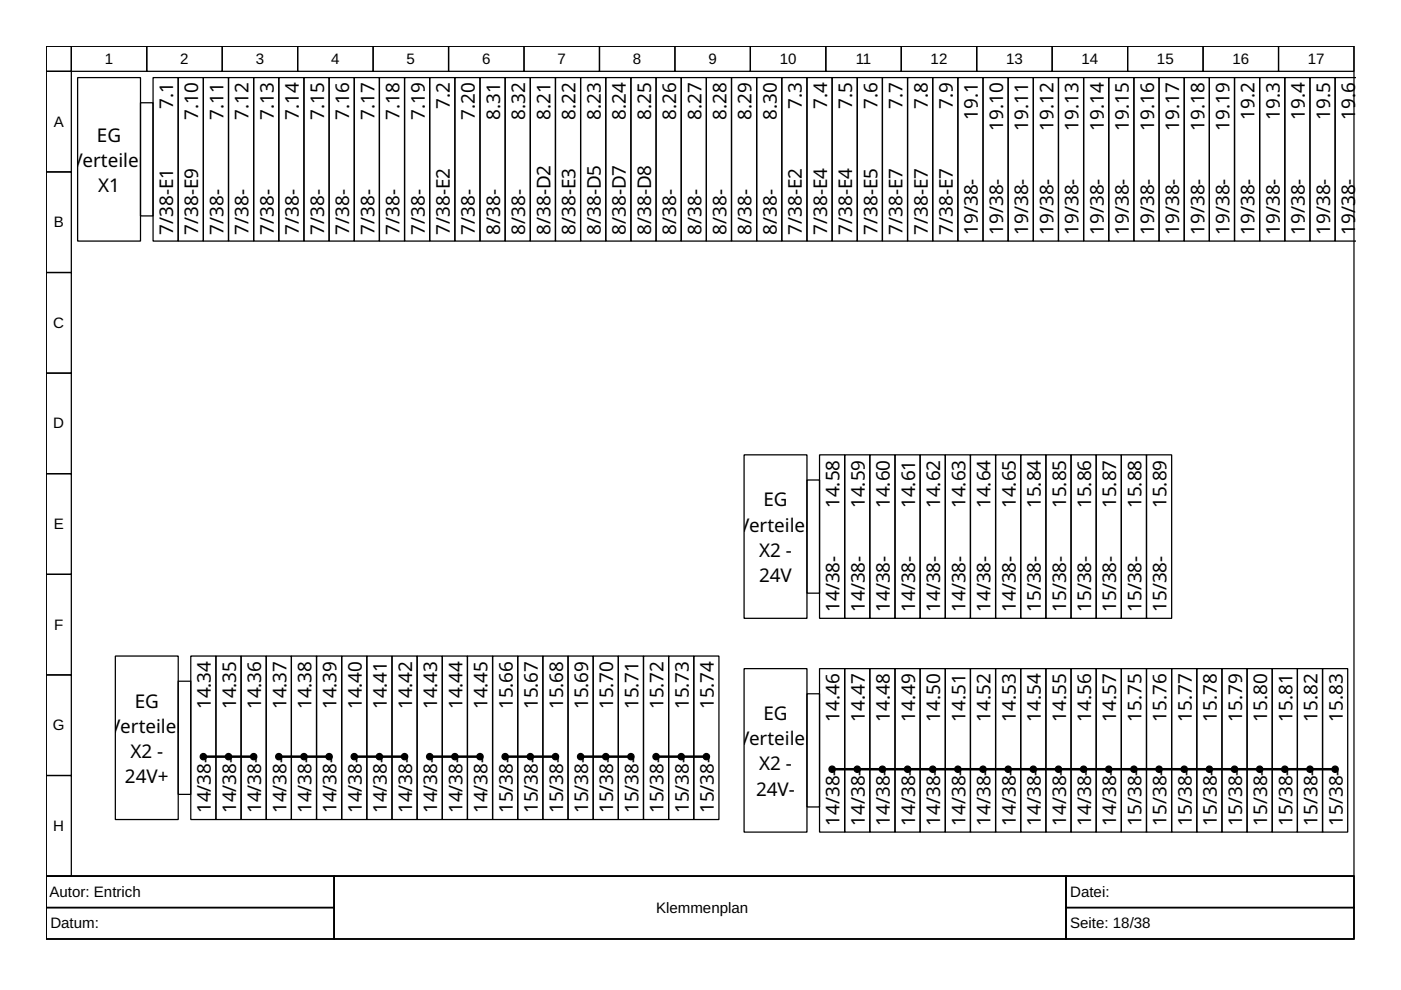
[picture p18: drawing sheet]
<svg xmlns="http://www.w3.org/2000/svg" width="297mm" height="210mm" viewBox="0 0 297 210" stroke-linecap="round" stroke-linejoin="round" font-family="sans-serif">
<defs><g id="words">
<g font-size="4">
<text x="36.7" y="23.2" transform="rotate(-90 36.7 23.2)">7.1</text>
<text x="95.4" y="23.2" transform="rotate(-90 95.4 23.2)">7.2</text>
<text x="170" y="23.2" transform="rotate(-90 170 23.2)">7.3</text>
<text x="175.4" y="23.2" transform="rotate(-90 175.4 23.2)">7.4</text>
<text x="180.7" y="23.2" transform="rotate(-90 180.7 23.2)">7.5</text>
<text x="186" y="23.2" transform="rotate(-90 186 23.2)">7.6</text>
<text x="191.4" y="23.2" transform="rotate(-90 191.4 23.2)">7.7</text>
<text x="196.7" y="23.2" transform="rotate(-90 196.7 23.2)">7.8</text>
<text x="202" y="23.2" transform="rotate(-90 202 23.2)">7.9</text>
<text x="42.1" y="25.5" transform="rotate(-90 42.1 25.5)">7.10</text>
<text x="47.4" y="25.5" transform="rotate(-90 47.4 25.5)">7.11</text>
<text x="52.7" y="25.5" transform="rotate(-90 52.7 25.5)">7.12</text>
<text x="58" y="25.5" transform="rotate(-90 58 25.5)">7.13</text>
<text x="63.4" y="25.5" transform="rotate(-90 63.4 25.5)">7.14</text>
<text x="68.7" y="25.5" transform="rotate(-90 68.7 25.5)">7.15</text>
<text x="74" y="25.5" transform="rotate(-90 74 25.5)">7.16</text>
<text x="79.4" y="25.5" transform="rotate(-90 79.4 25.5)">7.17</text>
<text x="84.7" y="25.5" transform="rotate(-90 84.7 25.5)">7.18</text>
<text x="90" y="25.5" transform="rotate(-90 90 25.5)">7.19</text>
<text x="100.7" y="25.5" transform="rotate(-90 100.7 25.5)">7.20</text>
<text x="106" y="25.5" transform="rotate(-90 106 25.5)">8.31</text>
<text x="111.4" y="25.5" transform="rotate(-90 111.4 25.5)">8.32</text>
<text x="116.7" y="25.5" transform="rotate(-90 116.7 25.5)">8.21</text>
<text x="122" y="25.5" transform="rotate(-90 122 25.5)">8.22</text>
<text x="127.4" y="25.5" transform="rotate(-90 127.4 25.5)">8.23</text>
<text x="132.7" y="25.5" transform="rotate(-90 132.7 25.5)">8.24</text>
<text x="138" y="25.5" transform="rotate(-90 138 25.5)">8.25</text>
<text x="143.4" y="25.5" transform="rotate(-90 143.4 25.5)">8.26</text>
<text x="148.7" y="25.5" transform="rotate(-90 148.7 25.5)">8.27</text>
<text x="154" y="25.5" transform="rotate(-90 154 25.5)">8.28</text>
<text x="159.4" y="25.5" transform="rotate(-90 159.4 25.5)">8.29</text>
<text x="164.7" y="25.5" transform="rotate(-90 164.7 25.5)">8.30</text>
<text x="207.4" y="25.5" transform="rotate(-90 207.4 25.5)">19.1</text>
<text x="212.7" y="27.7" transform="rotate(-90 212.7 27.7)">19.10</text>
<text x="218" y="27.7" transform="rotate(-90 218 27.7)">19.11</text>
<text x="223.3" y="27.7" transform="rotate(-90 223.3 27.7)">19.12</text>
<text x="228.7" y="27.7" transform="rotate(-90 228.7 27.7)">19.13</text>
<text x="234" y="27.7" transform="rotate(-90 234 27.7)">19.14</text>
<text x="239.3" y="27.7" transform="rotate(-90 239.3 27.7)">19.15</text>
<text x="244.7" y="27.7" transform="rotate(-90 244.7 27.7)">19.16</text>
<text x="250" y="27.7" transform="rotate(-90 250 27.7)">19.17</text>
<text x="255.3" y="27.7" transform="rotate(-90 255.3 27.7)">19.18</text>
<text x="260.7" y="27.7" transform="rotate(-90 260.7 27.7)">19.19</text>
<text x="266" y="25.5" transform="rotate(-90 266 25.5)">19.2</text>
<text x="271.3" y="25.5" transform="rotate(-90 271.3 25.5)">19.3</text>
<text x="276.7" y="25.5" transform="rotate(-90 276.7 25.5)">19.4</text>
<text x="282" y="25.5" transform="rotate(-90 282 25.5)">19.5</text>
<text x="287.3" y="25.5" transform="rotate(-90 287.3 25.5)">19.6</text>
<text x="15.2" y="35.4">V</text>
<text x="17.5" y="35.4">erteiler</text>
<text x="20.6" y="30.1">EG</text>
<text x="20.8" y="40.7">X1</text>
<text x="36.7" y="49.8" transform="rotate(-90 36.7 49.8)">7/38-E1</text>
<text x="42.1" y="49.8" transform="rotate(-90 42.1 49.8)">7/38-E9</text>
<text x="47.4" y="49.8" transform="rotate(-90 47.4 49.8)">7/38-</text>
<text x="52.7" y="49.8" transform="rotate(-90 52.7 49.8)">7/38-</text>
<text x="58" y="49.8" transform="rotate(-90 58 49.8)">7/38-</text>
<text x="63.4" y="49.8" transform="rotate(-90 63.4 49.8)">7/38-</text>
<text x="68.7" y="49.8" transform="rotate(-90 68.7 49.8)">7/38-</text>
<text x="74" y="49.8" transform="rotate(-90 74 49.8)">7/38-</text>
<text x="79.4" y="49.8" transform="rotate(-90 79.4 49.8)">7/38-</text>
<text x="84.7" y="49.8" transform="rotate(-90 84.7 49.8)">7/38-</text>
<text x="90" y="49.8" transform="rotate(-90 90 49.8)">7/38-</text>
<text x="95.4" y="49.8" transform="rotate(-90 95.4 49.8)">7/38-E2</text>
<text x="100.7" y="49.8" transform="rotate(-90 100.7 49.8)">7/38-</text>
<text x="106" y="49.8" transform="rotate(-90 106 49.8)">8/38-</text>
<text x="111.4" y="49.8" transform="rotate(-90 111.4 49.8)">8/38-</text>
<text x="116.7" y="49.8" transform="rotate(-90 116.7 49.8)">8/38-D2</text>
<text x="122" y="49.8" transform="rotate(-90 122 49.8)">8/38-E3</text>
<text x="127.4" y="49.8" transform="rotate(-90 127.4 49.8)">8/38-D5</text>
<text x="132.7" y="49.8" transform="rotate(-90 132.7 49.8)">8/38-D7</text>
<text x="138" y="49.8" transform="rotate(-90 138 49.8)">8/38-D8</text>
<text x="143.4" y="49.8" transform="rotate(-90 143.4 49.8)">8/38-</text>
<text x="148.7" y="49.8" transform="rotate(-90 148.7 49.8)">8/38-</text>
<text x="154" y="49.8" transform="rotate(-90 154 49.8)">8/38-</text>
<text x="159.4" y="49.8" transform="rotate(-90 159.4 49.8)">8/38-</text>
<text x="164.7" y="49.8" transform="rotate(-90 164.7 49.8)">8/38-</text>
<text x="170" y="49.8" transform="rotate(-90 170 49.8)">7/38-E2</text>
<text x="175.4" y="49.8" transform="rotate(-90 175.4 49.8)">7/38-E4</text>
<text x="180.7" y="49.8" transform="rotate(-90 180.7 49.8)">7/38-E4</text>
<text x="186" y="49.8" transform="rotate(-90 186 49.8)">7/38-E5</text>
<text x="191.4" y="49.8" transform="rotate(-90 191.4 49.8)">7/38-E7</text>
<text x="196.7" y="49.8" transform="rotate(-90 196.7 49.8)">7/38-E7</text>
<text x="202" y="49.8" transform="rotate(-90 202 49.8)">7/38-E7</text>
<text x="207.4" y="49.8" transform="rotate(-90 207.4 49.8)">19/38-</text>
<text x="212.7" y="49.8" transform="rotate(-90 212.7 49.8)">19/38-</text>
<text x="218" y="49.8" transform="rotate(-90 218 49.8)">19/38-</text>
<text x="223.3" y="49.8" transform="rotate(-90 223.3 49.8)">19/38-</text>
<text x="228.7" y="49.8" transform="rotate(-90 228.7 49.8)">19/38-</text>
<text x="234" y="49.8" transform="rotate(-90 234 49.8)">19/38-</text>
<text x="239.3" y="49.8" transform="rotate(-90 239.3 49.8)">19/38-</text>
<text x="244.7" y="49.8" transform="rotate(-90 244.7 49.8)">19/38-</text>
<text x="250" y="49.8" transform="rotate(-90 250 49.8)">19/38-</text>
<text x="255.3" y="49.8" transform="rotate(-90 255.3 49.8)">19/38-</text>
<text x="260.7" y="49.8" transform="rotate(-90 260.7 49.8)">19/38-</text>
<text x="266" y="49.8" transform="rotate(-90 266 49.8)">19/38-</text>
<text x="271.3" y="49.8" transform="rotate(-90 271.3 49.8)">19/38-</text>
<text x="276.7" y="49.8" transform="rotate(-90 276.7 49.8)">19/38-</text>
<text x="282" y="49.8" transform="rotate(-90 282 49.8)">19/38-</text>
<text x="287.3" y="49.8" transform="rotate(-90 287.3 49.8)">19/38-</text>
<text x="161.9" y="107.4">EG</text>
<text x="178" y="107.7" transform="rotate(-90 178 107.7)">14.58</text>
<text x="183.4" y="107.7" transform="rotate(-90 183.4 107.7)">14.59</text>
<text x="188.7" y="107.7" transform="rotate(-90 188.7 107.7)">14.60</text>
<text x="194" y="107.7" transform="rotate(-90 194 107.7)">14.61</text>
<text x="199.4" y="107.7" transform="rotate(-90 199.4 107.7)">14.62</text>
<text x="204.7" y="107.7" transform="rotate(-90 204.7 107.7)">14.63</text>
<text x="210" y="107.7" transform="rotate(-90 210 107.7)">14.64</text>
<text x="215.4" y="107.7" transform="rotate(-90 215.4 107.7)">14.65</text>
<text x="220.7" y="107.7" transform="rotate(-90 220.7 107.7)">15.84</text>
<text x="226" y="107.7" transform="rotate(-90 226 107.7)">15.85</text>
<text x="231.3" y="107.7" transform="rotate(-90 231.3 107.7)">15.86</text>
<text x="236.7" y="107.7" transform="rotate(-90 236.7 107.7)">15.87</text>
<text x="242" y="107.7" transform="rotate(-90 242 107.7)">15.88</text>
<text x="247.3" y="107.7" transform="rotate(-90 247.3 107.7)">15.89</text>
<text x="156.5" y="112.7">V</text>
<text x="158.8" y="112.7">erteiler</text>
<text x="160.9" y="118">X2 -</text>
<text x="160.9" y="123.4">24V</text>
<text x="178" y="129.8" transform="rotate(-90 178 129.8)">14/38-</text>
<text x="183.4" y="129.8" transform="rotate(-90 183.4 129.8)">14/38-</text>
<text x="188.7" y="129.8" transform="rotate(-90 188.7 129.8)">14/38-</text>
<text x="194" y="129.8" transform="rotate(-90 194 129.8)">14/38-</text>
<text x="199.4" y="129.8" transform="rotate(-90 199.4 129.8)">14/38-</text>
<text x="204.7" y="129.8" transform="rotate(-90 204.7 129.8)">14/38-</text>
<text x="210" y="129.8" transform="rotate(-90 210 129.8)">14/38-</text>
<text x="215.4" y="129.8" transform="rotate(-90 215.4 129.8)">14/38-</text>
<text x="220.7" y="129.8" transform="rotate(-90 220.7 129.8)">15/38-</text>
<text x="226" y="129.8" transform="rotate(-90 226 129.8)">15/38-</text>
<text x="231.3" y="129.8" transform="rotate(-90 231.3 129.8)">15/38-</text>
<text x="236.7" y="129.8" transform="rotate(-90 236.7 129.8)">15/38-</text>
<text x="242" y="129.8" transform="rotate(-90 242 129.8)">15/38-</text>
<text x="247.3" y="129.8" transform="rotate(-90 247.3 129.8)">15/38-</text>
<text x="23.2" y="155.4">V</text>
<text x="25.5" y="155.4">erteiler</text>
<text x="28.6" y="150">EG</text>
<text x="44.7" y="150.4" transform="rotate(-90 44.7 150.4)">14.34</text>
<text x="50" y="150.4" transform="rotate(-90 50 150.4)">14.35</text>
<text x="55.4" y="150.4" transform="rotate(-90 55.4 150.4)">14.36</text>
<text x="60.7" y="150.4" transform="rotate(-90 60.7 150.4)">14.37</text>
<text x="66" y="150.4" transform="rotate(-90 66 150.4)">14.38</text>
<text x="71.4" y="150.4" transform="rotate(-90 71.4 150.4)">14.39</text>
<text x="76.7" y="150.4" transform="rotate(-90 76.7 150.4)">14.40</text>
<text x="82" y="150.4" transform="rotate(-90 82 150.4)">14.41</text>
<text x="87.4" y="150.4" transform="rotate(-90 87.4 150.4)">14.42</text>
<text x="92.7" y="150.4" transform="rotate(-90 92.7 150.4)">14.43</text>
<text x="98" y="150.4" transform="rotate(-90 98 150.4)">14.44</text>
<text x="103.4" y="150.4" transform="rotate(-90 103.4 150.4)">14.45</text>
<text x="108.7" y="150.4" transform="rotate(-90 108.7 150.4)">15.66</text>
<text x="114" y="150.4" transform="rotate(-90 114 150.4)">15.67</text>
<text x="119.4" y="150.4" transform="rotate(-90 119.4 150.4)">15.68</text>
<text x="124.7" y="150.4" transform="rotate(-90 124.7 150.4)">15.69</text>
<text x="130" y="150.4" transform="rotate(-90 130 150.4)">15.70</text>
<text x="135.4" y="150.4" transform="rotate(-90 135.4 150.4)">15.71</text>
<text x="140.7" y="150.4" transform="rotate(-90 140.7 150.4)">15.72</text>
<text x="146" y="150.4" transform="rotate(-90 146 150.4)">15.73</text>
<text x="151.4" y="150.4" transform="rotate(-90 151.4 150.4)">15.74</text>
<text x="161.9" y="152.7">EG</text>
<text x="178" y="153.1" transform="rotate(-90 178 153.1)">14.46</text>
<text x="183.4" y="153.1" transform="rotate(-90 183.4 153.1)">14.47</text>
<text x="188.7" y="153.1" transform="rotate(-90 188.7 153.1)">14.48</text>
<text x="194" y="153.1" transform="rotate(-90 194 153.1)">14.49</text>
<text x="199.4" y="153.1" transform="rotate(-90 199.4 153.1)">14.50</text>
<text x="204.7" y="153.1" transform="rotate(-90 204.7 153.1)">14.51</text>
<text x="210" y="153.1" transform="rotate(-90 210 153.1)">14.52</text>
<text x="215.4" y="153.1" transform="rotate(-90 215.4 153.1)">14.53</text>
<text x="220.7" y="153.1" transform="rotate(-90 220.7 153.1)">14.54</text>
<text x="226" y="153.1" transform="rotate(-90 226 153.1)">14.55</text>
<text x="231.3" y="153.1" transform="rotate(-90 231.3 153.1)">14.56</text>
<text x="236.7" y="153.1" transform="rotate(-90 236.7 153.1)">14.57</text>
<text x="242" y="153.1" transform="rotate(-90 242 153.1)">15.75</text>
<text x="247.3" y="153.1" transform="rotate(-90 247.3 153.1)">15.76</text>
<text x="252.7" y="153.1" transform="rotate(-90 252.7 153.1)">15.77</text>
<text x="258" y="153.1" transform="rotate(-90 258 153.1)">15.78</text>
<text x="263.3" y="153.1" transform="rotate(-90 263.3 153.1)">15.79</text>
<text x="268.7" y="153.1" transform="rotate(-90 268.7 153.1)">15.80</text>
<text x="274" y="153.1" transform="rotate(-90 274 153.1)">15.81</text>
<text x="279.3" y="153.1" transform="rotate(-90 279.3 153.1)">15.82</text>
<text x="284.7" y="153.1" transform="rotate(-90 284.7 153.1)">15.83</text>
<text x="27.6" y="160.7">X2 -</text>
<text x="156.5" y="158">V</text>
<text x="158.8" y="158">erteiler</text>
<text x="26.5" y="166">24V+</text>
<text x="160.9" y="163.4">X2 -</text>
<text x="44.7" y="172.4" transform="rotate(-90 44.7 172.4)">14/38-</text>
<text x="50" y="172.4" transform="rotate(-90 50 172.4)">14/38-</text>
<text x="55.4" y="172.4" transform="rotate(-90 55.4 172.4)">14/38-</text>
<text x="60.7" y="172.4" transform="rotate(-90 60.7 172.4)">14/38-</text>
<text x="66" y="172.4" transform="rotate(-90 66 172.4)">14/38-</text>
<text x="71.4" y="172.4" transform="rotate(-90 71.4 172.4)">14/38-</text>
<text x="76.7" y="172.4" transform="rotate(-90 76.7 172.4)">14/38-</text>
<text x="82" y="172.4" transform="rotate(-90 82 172.4)">14/38-</text>
<text x="87.4" y="172.4" transform="rotate(-90 87.4 172.4)">14/38-</text>
<text x="92.7" y="172.4" transform="rotate(-90 92.7 172.4)">14/38-</text>
<text x="98" y="172.4" transform="rotate(-90 98 172.4)">14/38-</text>
<text x="103.4" y="172.4" transform="rotate(-90 103.4 172.4)">14/38-</text>
<text x="108.7" y="172.4" transform="rotate(-90 108.7 172.4)">15/38-</text>
<text x="114" y="172.4" transform="rotate(-90 114 172.4)">15/38-</text>
<text x="119.4" y="172.4" transform="rotate(-90 119.4 172.4)">15/38-</text>
<text x="124.7" y="172.4" transform="rotate(-90 124.7 172.4)">15/38-</text>
<text x="130" y="172.4" transform="rotate(-90 130 172.4)">15/38-</text>
<text x="135.4" y="172.4" transform="rotate(-90 135.4 172.4)">15/38-</text>
<text x="140.7" y="172.4" transform="rotate(-90 140.7 172.4)">15/38-</text>
<text x="146" y="172.4" transform="rotate(-90 146 172.4)">15/38-</text>
<text x="151.4" y="172.4" transform="rotate(-90 151.4 172.4)">15/38-</text>
<text x="160.3" y="168.7">24V-</text>
<text x="178" y="175.1" transform="rotate(-90 178 175.1)">14/38-</text>
<text x="183.4" y="175.1" transform="rotate(-90 183.4 175.1)">14/38-</text>
<text x="188.7" y="175.1" transform="rotate(-90 188.7 175.1)">14/38-</text>
<text x="194" y="175.1" transform="rotate(-90 194 175.1)">14/38-</text>
<text x="199.4" y="175.1" transform="rotate(-90 199.4 175.1)">14/38-</text>
<text x="204.7" y="175.1" transform="rotate(-90 204.7 175.1)">14/38-</text>
<text x="210" y="175.1" transform="rotate(-90 210 175.1)">14/38-</text>
<text x="215.4" y="175.1" transform="rotate(-90 215.4 175.1)">14/38-</text>
<text x="220.7" y="175.1" transform="rotate(-90 220.7 175.1)">14/38-</text>
<text x="226" y="175.1" transform="rotate(-90 226 175.1)">14/38-</text>
<text x="231.3" y="175.1" transform="rotate(-90 231.3 175.1)">14/38-</text>
<text x="236.7" y="175.1" transform="rotate(-90 236.7 175.1)">14/38-</text>
<text x="242" y="175.1" transform="rotate(-90 242 175.1)">15/38-</text>
<text x="247.3" y="175.1" transform="rotate(-90 247.3 175.1)">15/38-</text>
<text x="252.7" y="175.1" transform="rotate(-90 252.7 175.1)">15/38-</text>
<text x="258" y="175.1" transform="rotate(-90 258 175.1)">15/38-</text>
<text x="263.3" y="175.1" transform="rotate(-90 263.3 175.1)">15/38-</text>
<text x="268.7" y="175.1" transform="rotate(-90 268.7 175.1)">15/38-</text>
<text x="274" y="175.1" transform="rotate(-90 274 175.1)">15/38-</text>
<text x="279.3" y="175.1" transform="rotate(-90 279.3 175.1)">15/38-</text>
<text x="284.7" y="175.1" transform="rotate(-90 284.7 175.1)">15/38-</text>
</g>
<g font-size="3.2">
<text x="22.2" y="13.5">1</text>
<text x="38.2" y="13.5">2</text>
<text x="54.2" y="13.5">3</text>
<text x="70.2" y="13.5">4</text>
<text x="86.2" y="13.5">5</text>
<text x="102.2" y="13.5">6</text>
<text x="118.2" y="13.5">7</text>
<text x="134.2" y="13.5">8</text>
<text x="150.2" y="13.5">9</text>
<text x="165.3" y="13.5">10</text>
<text x="181.4" y="13.5">11</text>
<text x="197.3" y="13.5">12</text>
<text x="213.3" y="13.5">13</text>
<text x="229.3" y="13.5">14</text>
<text x="245.3" y="13.5">15</text>
<text x="261.3" y="13.5">16</text>
<text x="277.3" y="13.5">17</text>
<text x="11.4" y="26.9">A</text>
<text x="11.4" y="48.2">B</text>
<text x="11.3" y="69.5">C</text>
<text x="11.3" y="90.8">D</text>
<text x="11.4" y="112.2">E</text>
<text x="11.5" y="133.5">F</text>
<text x="11.2" y="154.8">G</text>
<text x="11.3" y="176.2">H</text>
<text x="10.5" y="190.2">Autor: Entrich</text>
<text x="226.9" y="190.2">Datei:</text>
<text x="10.7" y="196.8">Datum:</text>
<text x="139.1" y="193.5">Klemmenplan</text>
<text x="226.9" y="196.8">Seite: 18/38</text>
</g>
</g></defs>
<g fill="none" stroke="#000" stroke-width=".27">
<path d="M9.8 9.8h277.3v176h-277.3zM9.8 9.8h5.3v5.3h-5.3zM9.8 15.1h5.3v21.4h-5.3zM15.1 9.8h16v5.3h-16zM16.5 16.5h13.3v34.6h-13.3zM31.1 9.8h16v5.3h-16zM32.5 16.5h5.3v34.6h-5.3zM37.8 16.5h5.3v34.6h-5.3zM43.1 16.5h5.3v34.6h-5.3zM47.1 9.8h16v5.3h-16zM48.4 16.5h5.4v34.6h-5.4zM53.8 16.5h5.3v34.6h-5.3z"/>
<path d="M59.1 16.5h5.3v34.6h-5.3zM63.1 9.8h16v5.3h-16zM64.4 16.5h5.4v34.6h-5.4zM69.8 16.5h5.3v34.6h-5.3zM75.1 16.5h5.3v34.6h-5.3zM79.1 9.8h16v5.3h-16zM80.4 16.5h5.4v34.6h-5.4zM85.8 16.5h5.3v34.6h-5.3zM91.1 16.5h5.3v34.6h-5.3zM95.1 9.8h16v5.3h-16zM96.4 16.5h5.4v34.6h-5.4zM101.8 16.5h5.3v34.6h-5.3z"/>
<path d="M107.1 16.5h5.3v34.6h-5.3zM111.1 9.8h16v5.3h-16zM112.4 16.5h5.4v34.6h-5.4zM117.8 16.5h5.3v34.6h-5.3zM123.1 16.5h5.3v34.6h-5.3zM127.1 9.8h16v5.3h-16zM128.4 16.5h5.4v34.6h-5.4zM133.8 16.5h5.3v34.6h-5.3zM139.1 16.5h5.3v34.6h-5.3zM143.1 9.8h16v5.3h-16zM144.4 16.5h5.4v34.6h-5.4zM149.8 16.5h5.3v34.6h-5.3z"/>
<path d="M155.1 16.5h5.3v34.6h-5.3zM159.1 9.8h16v5.3h-16zM160.4 16.5h5.4v34.6h-5.4zM165.8 16.5h5.3v34.6h-5.3zM171.1 16.5h5.3v34.6h-5.3zM175.1 9.8h16v5.3h-16zM176.4 16.5h5.4v34.6h-5.4zM181.8 16.5h5.3v34.6h-5.3zM187.1 16.5h5.3v34.6h-5.3zM191.1 9.8h16v5.3h-16zM192.4 16.5h5.4v34.6h-5.4zM197.8 16.5h5.3v34.6h-5.3z"/>
<path d="M203.1 16.5h5.3v34.6h-5.3zM207.1 9.8h16v5.3h-16zM208.4 16.5h5.4v34.6h-5.4zM213.8 16.5h5.3v34.6h-5.3zM219.1 16.5h5.3v34.6h-5.3zM223.1 9.8h16v5.3h-16zM224.4 16.5h5.3v34.6h-5.3zM229.7 16.5h5.4v34.6h-5.4zM235.1 16.5h5.3v34.6h-5.3zM239.1 9.8h16v5.3h-16zM240.4 16.5h5.3v34.6h-5.3zM245.7 16.5h5.4v34.6h-5.4z"/>
<path d="M251.1 16.5h5.3v34.6h-5.3zM255.1 9.8h16v5.3h-16zM256.4 16.5h5.3v34.6h-5.3zM261.7 16.5h5.4v34.6h-5.4zM267.1 16.5h5.3v34.6h-5.3zM271.1 9.8h16v5.3h-16zM272.4 16.5h5.3v34.6h-5.3zM277.7 16.5h5.4v34.6h-5.4zM287.4 16.5h-4.3v34.6h4.3M9.8 36.5h5.3v21.3h-5.3zM29.8 21.8h2.7v24h-2.7zM9.8 57.8h5.3v21.3h-5.3z"/>
<path d="M9.8 79.1h5.3v21.3h-5.3zM157.8 96.4h13.3v34.7h-13.3zM173.8 96.4h5.3v34.7h-5.3zM179.1 96.4h5.3v34.7h-5.3zM184.4 96.4h5.4v34.7h-5.4zM189.8 96.4h5.3v34.7h-5.3zM195.1 96.4h5.3v34.7h-5.3zM200.4 96.4h5.4v34.7h-5.4zM205.8 96.4h5.3v34.7h-5.3zM211.1 96.4h5.3v34.7h-5.3zM216.4 96.4h5.3v34.7h-5.3zM221.7 96.4h5.4v34.7h-5.4z"/>
<path d="M227.1 96.4h5.3v34.7h-5.3zM232.4 96.4h5.3v34.7h-5.3zM237.7 96.4h5.4v34.7h-5.4zM243.1 96.4h5.3v34.7h-5.3zM9.8 100.4h5.3v21.4h-5.3zM171.1 101.8h2.7v24h-2.7zM9.8 121.8h5.3v21.3h-5.3zM24.5 139.1h13.3v34.7h-13.3zM40.5 139.1h5.3v34.7h-5.3zM45.8 139.1h5.3v34.7h-5.3zM51.1 139.1h5.3v34.7h-5.3zM56.4 139.1h5.4v34.7h-5.4z"/>
<path d="M61.8 139.1h5.3v34.7h-5.3zM67.1 139.1h5.3v34.7h-5.3zM72.4 139.1h5.4v34.7h-5.4zM77.8 139.1h5.3v34.7h-5.3zM83.1 139.1h5.3v34.7h-5.3zM88.4 139.1h5.4v34.7h-5.4zM93.8 139.1h5.3v34.7h-5.3zM99.1 139.1h5.3v34.7h-5.3zM104.4 139.1h5.4v34.7h-5.4zM109.8 139.1h5.3v34.7h-5.3zM115.1 139.1h5.3v34.7h-5.3zM120.4 139.1h5.4v34.7h-5.4z"/>
<path d="M125.8 139.1h5.3v34.7h-5.3zM131.1 139.1h5.3v34.7h-5.3zM136.4 139.1h5.4v34.7h-5.4zM141.8 139.1h5.3v34.7h-5.3zM147.1 139.1h5.3v34.7h-5.3zM9.8 143.1h5.3v21.3h-5.3zM37.8 144.4h2.7v24h-2.7zM157.8 141.8h13.3v34.6h-13.3zM171.1 147.1h2.7v24h-2.7zM173.8 141.8h5.3v34.6h-5.3zM179.1 141.8h5.3v34.6h-5.3zM184.4 141.8h5.4v34.6h-5.4z"/>
<path d="M189.8 141.8h5.3v34.6h-5.3zM195.1 141.8h5.3v34.6h-5.3zM200.4 141.8h5.4v34.6h-5.4zM205.8 141.8h5.3v34.6h-5.3zM211.1 141.8h5.3v34.6h-5.3zM216.4 141.8h5.3v34.6h-5.3zM221.7 141.8h5.4v34.6h-5.4zM227.1 141.8h5.3v34.6h-5.3zM232.4 141.8h5.3v34.6h-5.3zM237.7 141.8h5.4v34.6h-5.4zM243.1 141.8h5.3v34.6h-5.3zM248.4 141.8h5.3v34.6h-5.3z"/>
<path d="M253.7 141.8h5.4v34.6h-5.4zM259.1 141.8h5.3v34.6h-5.3zM264.4 141.8h5.3v34.6h-5.3zM269.7 141.8h5.4v34.6h-5.4zM275.1 141.8h5.3v34.6h-5.3zM280.4 141.8h5.3v34.6h-5.3zM9.8 164.4h5.3v21.4h-5.3zM9.8 185.8h277.3v13.3h-277.3zM9.8 185.8h61v6.6h-61zM9.8 192.4h61v6.7h-61zM70.8 185.8h155.2v13.3h-155.2zM226 185.8h61.1v6.6h-61.1z"/>
<path d="M226 192.4h61.1v6.7h-61.1z"/>
</g>
<g fill="#000" stroke="#000" stroke-width=".27">
<circle cx="43.1" cy="160.4" r=".67"/>
<circle cx="48.4" cy="160.4" r=".67"/>
<circle cx="53.8" cy="160.4" r=".67"/>
<circle cx="59.1" cy="160.4" r=".67"/>
<circle cx="64.4" cy="160.4" r=".67"/>
<circle cx="69.8" cy="160.4" r=".67"/>
<circle cx="75.1" cy="160.4" r=".67"/>
<circle cx="80.4" cy="160.4" r=".67"/>
<circle cx="85.8" cy="160.4" r=".67"/>
<circle cx="91.1" cy="160.4" r=".67"/>
<circle cx="96.4" cy="160.4" r=".67"/>
<circle cx="101.8" cy="160.4" r=".67"/>
<circle cx="107.1" cy="160.4" r=".67"/>
<circle cx="112.4" cy="160.4" r=".67"/>
<circle cx="117.8" cy="160.4" r=".67"/>
<circle cx="123.1" cy="160.4" r=".67"/>
<circle cx="128.4" cy="160.4" r=".67"/>
<circle cx="133.8" cy="160.4" r=".67"/>
<circle cx="139.1" cy="160.4" r=".67"/>
<circle cx="144.4" cy="160.4" r=".67"/>
<circle cx="149.8" cy="160.4" r=".67"/>
<circle cx="176.4" cy="163.1" r=".67"/>
<circle cx="181.8" cy="163.1" r=".67"/>
<circle cx="187.1" cy="163.1" r=".67"/>
<circle cx="192.4" cy="163.1" r=".67"/>
<circle cx="197.8" cy="163.1" r=".67"/>
<circle cx="203.1" cy="163.1" r=".67"/>
<circle cx="208.4" cy="163.1" r=".67"/>
<circle cx="213.8" cy="163.1" r=".67"/>
<circle cx="219.1" cy="163.1" r=".67"/>
<circle cx="224.4" cy="163.1" r=".67"/>
<circle cx="229.7" cy="163.1" r=".67"/>
<circle cx="235.1" cy="163.1" r=".67"/>
<circle cx="240.4" cy="163.1" r=".67"/>
<circle cx="245.7" cy="163.1" r=".67"/>
<circle cx="251.1" cy="163.1" r=".67"/>
<circle cx="256.4" cy="163.1" r=".67"/>
<circle cx="261.7" cy="163.1" r=".67"/>
<circle cx="267.1" cy="163.1" r=".67"/>
<circle cx="272.4" cy="163.1" r=".67"/>
<circle cx="277.7" cy="163.1" r=".67"/>
<circle cx="283.1" cy="163.1" r=".67"/>
</g>
<path d="M43.1 160.4h10.7M59.1 160.4h10.7M75.1 160.4h10.7M91.1 160.4h10.7M107.1 160.4h10.7M123.1 160.4h10.7M139.1 160.4h10.7M176.4 163.1h106.7" fill="none" stroke="#000" stroke-width=".53"/>
<use href="#words"/>
</svg>
